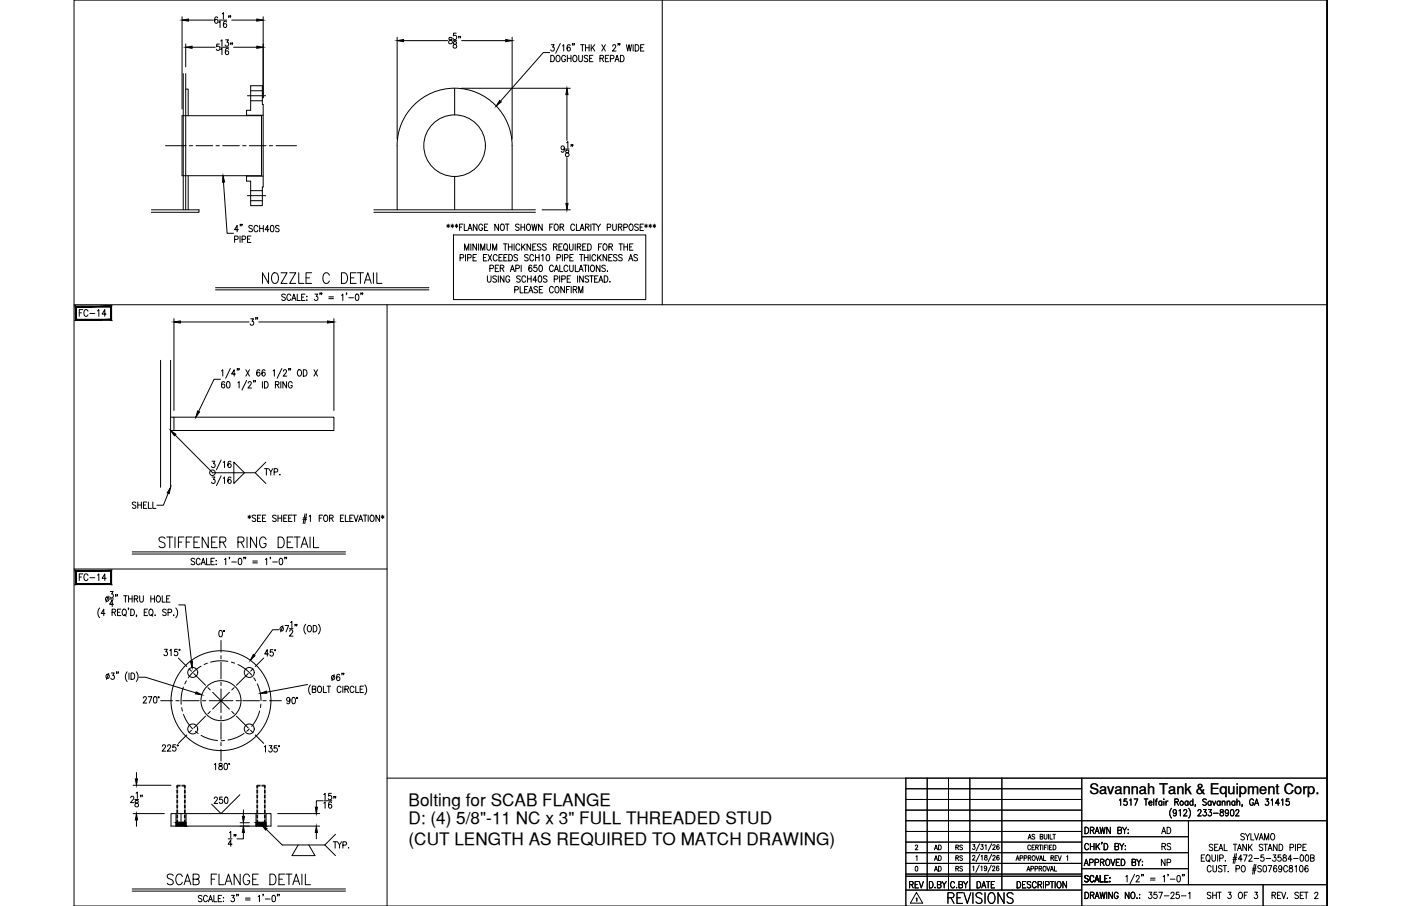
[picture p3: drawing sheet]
<svg xmlns="http://www.w3.org/2000/svg" width="432mm" height="279mm" viewBox="0 0 432 279" stroke-linecap="round" stroke-linejoin="round" font-family="sans-serif">
<defs><g id="words">
<g font-size="6.6">
<text x="80.1" y="88.5">NOZZLE C DETAIL</text>
<text x="48" y="170">STIFFENER RING DETAIL</text>
<text x="50.8" y="274.1">SCAB FLANGE DETAIL</text>
<text x="291.4" y="279.8">REVISIONS</text>
</g>
<g font-size="5.7">
<text x="76.2" y="101.6">3&quot;</text>
<text x="74.1" y="262.1" transform="rotate(-90 74.1 262.1)">14&quot;</text>
</g>
<g font-size="5.3">
<text x="23.6" y="98.8">FC-14</text>
<text x="39.9" y="158">SHELL</text>
<text x="23.6" y="180.3">FC-14</text>
<text x="65.3" y="249.1">250</text>
<text x="125.9" y="248.6">Bolting for SCAB FLANGE</text>
<text x="125.9" y="254.2">D: (4) 5/8&quot;-11 NC x 3&quot; FULL THREADED STUD</text>
<text x="125.9" y="260.6">(CUT LENGTH AS REQUIRED TO MATCH DRAWING)</text>
<text x="279.4" y="275.2">REV</text>
</g>
<g font-size="4.9">
<text x="357" y="258.2">AD</text>
<text x="357.4" y="263.2">RS</text>
<text x="357" y="268.1">NP</text>
</g>
<text font-size="4.5" x="335.7" y="244.9">Savannah Tank &amp; Equipment Corp.</text>
<g font-size="4.4">
<text x="287.2" y="263.2">AD</text>
<text x="293.9" y="263.2">RS</text>
<text x="287.2" y="269.9">AD</text>
<text x="287.2" y="266.7">AD</text>
<text x="293.9" y="269.9">RS</text>
<text x="293.9" y="266.7">RS</text>
</g>
</g></defs>
<!-- layer: 0 -->
<g fill="none" stroke="#000" stroke-width=".31">
<path d="M204.1 0v94M409 0h-386.2v279.4h386.2M409 0v279.4v-279.4M22.8 94h386.2M119.3 94v185.4M22.8 175.5h96.5M119.3 240h289.7M279.2 240v39.4M285.8 240v34.5M292.3 240v34.5M298.9 240v34.5M308.8 240v34.5"/>
<path d="M333.4 240v39.4M279.2 243.2h54.2M279.2 246.5h54.2M279.2 249.8h54.2M279.2 256.4h54.2M279.2 259.7h54.2M279.2 253.1h129.8M333.4 258h32.9M366.3 253.1v19.7M279.2 266.3h54.2M279.2 263h87.1M279.2 270.2h54.2"/>
<path d="M279.2 269.6h54.2M279.2 274.5h54.2M333.4 272.8h75.6M333.4 267.9h32.9M389.3 272.8v6.6"/>
</g>
<!-- layer: SHOP TAG -->
<path d="M279.2 279.4h.1M409 279.4h.1" fill="none" stroke="#000" stroke-width=".31"/>
<!-- layer: TEXT -->
<g fill="none" stroke="#000" stroke-width=".31">
<path d="M141.8 79.5l1-.1v-.8l-1-.1v2M143.2 77.2v-2l.6 2 .7-2v2M143.5 78.5v2M144.1 79.5l1-.1 .1-.7-1.1-.2v2M145.1 75.2v2M145.8 79.4h.6M146.8 78.5h-1v2h1M146.9 75.2v2l-1.1-2v2M147.5 75.2v2M148.1 77.2v-2l.7 2 .6-2v2M149 79.4h.6M150 78.5h-1v2h1"/>
<path d="M150.1 75.2v1.7l.4 .3 .6-.3 .1-1.7M150.4 78.5l1.1 2M151.5 78.5l-1.1 2M151.8 77.2v-2l.7 2 .6-2v2M153.2 79a.62 .62 0 0 0-.7-.5 .62 .62 0 0 0-.5 .7v.5a.62 .62 0 0 0 .5 .8 .62 .62 0 0 0 .7-.5M153.8 79.4h.6M154.8 78.5h-1v2h1M155.2 75.2h1.1M155.3 79.4h.6M155.7 75.2v2M156.3 78.5h-1v2h1M156.7 75.2v2"/>
<path d="M156.7 76.1h1.1M156.8 78.5a1 1 0 0 1 1.1 1 1 1 0 0 1-1.1 1zM157.8 75.2v2M158.5 75.2v2M159.5 78.8l-.4-.3-.7 .3 .2 .4 .8 .4 .1 .3v.3l-.4 .3-.7-.3M160.2 75.7a.62 .62 0 0 0-.7-.5 .62 .62 0 0 0-.5 .7v.5a.62 .62 0 0 0 .5 .8 .62 .62 0 0 0 .7-.5M160.8 75.2v2M161.2 76.1l.7 1.1M161.9 75.2l-1.1 1.3M162.8 78.8l-.4-.3-.7 .3 .1 .4 .8 .4v.8l-.5 .1-.4-.3M163.6 75.2v2l-1.2-2v2M164.2 76.1h.6"/>
<path d="M164.5 79a.61 .61 0 0 0-.8-.5 .61 .61 0 0 0-.4 .7v.5a.61 .61 0 0 0 .4 .8 .61 .61 0 0 0 .8-.5M165 79.4h1.2M165 78.5v2M165.2 75.2h-1v2h1M166.2 78.5v2M166.8 75.5l-.5-.3-.7 .3 .2 .4 1 .7v.3l-.5 .3-.7-.3M166.9 78.9l.4-.4v2M168.3 75.5l-.4-.3-.7 .3 .2 .4 .9 .5-.1 .7-.6 .1-.4-.3M168.6 78.6l.2-.1a1.07 1.07 0 0 1 .6 1 1.07 1.07 0 0 1-.6 1l-.2-.1-.3-.8zM170.6 76.1h.9l.1-.7-1-.2v2M171.1 76.1l.6 1.1M171.7 79.5l.9-.1 .1-.7-1-.2v2"/>
<path d="M172.3 76.1h.6M173.3 75.2h-1v2h1M173.3 78.5v2M174 79.5l.9-.1 .1-.7-1-.2v2M174 75.3l.2-.1a1 1 0 0 1 .8 1 1 1 0 0 1-.8 1 1.27 1.27 0 0 1-.2-1.9zM174.4 76.8l.5 .6M175.5 75.2l.1 1.7 .4 .3 .6-.3v-1.7M175.6 79.4h.7M176.7 78.5h-1.1v2h1.1M177.3 75.2v2M177.9 76.1h1l.1-.7-1.1-.2v2M178.5 76.1l.5 1.1"/>
<path d="M178.6 78.5h1.1M179.2 78.5v2M179.6 76.1h.6M180.1 79.4h1.1M180.1 78.5v2M180.6 75.2h-1v2h1M181.1 75.2a.99 .99 0 0 1 1.2 1 .99 .99 0 0 1-1.2 1zM181.2 78.5v2M181.9 78.5v2M183.6 79a.61 .61 0 0 0-.7-.5 .61 .61 0 0 0-.5 .7v.5a.61 .61 0 0 0 .5 .8 .61 .61 0 0 0 .7-.5M184.2 78.5v2M184.5 76.1h.6"/>
<path d="M184.6 79.3l.7 1.2M185.3 78.5l-1.1 1.3M185.5 75.2h-1v2M186.1 75.3l.2-.1a1 1 0 0 1 .8 1 1 1 0 0 1-.8 1 1.27 1.27 0 0 1-.2-1.9zM187 78.5v2l-1.1-2v2M187.6 79.4h.7M187.7 76.1h.9l.1-.7-1-.2v2M188.2 76.1l.6 1.1M188.7 78.5h-1.1v2h1.1M190.2 78.8l-.4-.3-.7 .3 .1 .4 1 .7v.3l-.4 .3-.7-.3M190.8 75.2h1.1M191.3 75.2v2"/>
<path d="M191.8 78.8l-.4-.3-.8 .3 .2 .4 .8 .4v.8l-.5 .1-.5-.3M192.3 76.1h1.1M192.3 75.2v2M193.4 75.2v2M194 79.8h.8M194.1 76.1h.6M195.1 75.2h-1v2h1M196.5 78.8l-.4-.3-.7 .3 .1 .4 1 .7v.3l-.4 .3-.7-.3M150.2 85.1v1.4l.5 .5 .6-.3v-1.6M151 82.8l.9-.1 .1-.7-1-.2v2M152.7 82.7h.6M153 85.3l-.4-.2-.7 .2 .2 .5 .8 .5v.6l-.6 .1-.4-.3"/>
<path d="M153.6 85.1v1.9M153.7 81.8h-1v2h1M154.2 82.7l.9-.1 .1-.6-1-.2v2M154.7 82.7l.6 1.1M155.3 85.1v1.9l-1.1-1.9v1.9M157.1 85.5a.61 .61 0 0 0-.8-.4 .61 .61 0 0 0-.4 .7v.5a.61 .61 0 0 0 .6 .7 .61 .61 0 0 0 .6-.7h-.4M157.3 83.8l.6-2 .7 2M157.5 83.1h.8M158.6 89.4l1-.1 .2-.3-.2-.6-1-.1v2M159 82.8l.9-.1 .1-.7-1-.2v2M160.3 88.3v2h1M160.4 85.3l-.4-.2-.8 .2 .2 .5 .9 .5-.1 .6-.6 .1-.4-.3"/>
<path d="M160.6 81.8v2M161.7 89.3h.6M162 85.5a.61 .61 0 0 0-.7-.4 .61 .61 0 0 0-.5 .7v.5a.61 .61 0 0 0 .5 .7 .61 .61 0 0 0 .7-.4M162.6 85.1v1.9M162.6 86h1.1M162.7 88.3h-1v2h1M163 90.3l.6-2 .6 2M163.2 89.7h.8M163.7 85.1v1.9M163.9 82.1l-.3-.3a1.12 1.12 0 0 0-.1 2 .58 .58 0 0 0 .5-.9 .58 .58 0 0 0-1-.1v.3M165.4 81.8h-.8l-.1 .8a.62 .62 0 0 1 1 0 .62 .62 0 0 1-.1 .9 .62 .62 0 0 1-.9-.1M165.5 86.4h-1.2l.8-1.3v1.9"/>
<path d="M165.7 88.6l-.4-.3-.8 .3 .2 .5 1 .6v.3l-.4 .3-.8-.3M166.1 85.2l.4-.1a1.14 1.14 0 0 1-.2 1.9l-.4-.3v-.5zM166.2 89.3h.7M166.3 81.9l.2-.1a1.08 1.08 0 0 1 .7 1 1.08 1.08 0 0 1-.7 1l-.4-.9zM167.3 88.3h-1.1v2h1.1M168.6 85.3l-.4-.2-.6 .1v.5l.8 .5 .2 .5-.4 .3-.7-.3M170.5 82.3a.62 .62 0 0 0-.7-.5 .62 .62 0 0 0-.5 .7v.5a.62 .62 0 0 0 .5 .8 .62 .62 0 0 0 .7-.5M170.5 88.8a.62 .62 0 0 0-.7-.4 .62 .62 0 0 0-.5 .7v.5a.62 .62 0 0 0 .5 .7 .62 .62 0 0 0 .7-.4M170.8 86.1l1-.1 .1-.3-.1-.5-1-.1v1.9M170.9 83.8l.6-2 .6 2M171.1 83.1h.8M171.3 88.4l.2-.1a1 1 0 0 1 .8 1 1 1 0 0 1-.8 1 1.28 1.28 0 0 1-.2-1.9z"/>
<path d="M172.5 85.1v1.9M172.5 81.8v2h1M173.1 86.1l1-.1v-.8l-1-.1v1.9M174 88.3v2l-1.2-2v2M174.6 89.3h.6M174.8 86h.7M175 82.3a.61 .61 0 0 0-.7-.5 .61 .61 0 0 0-.5 .7v.5a.61 .61 0 0 0 .5 .8 .61 .61 0 0 0 .7-.5M175.6 81.8v1.7l.4 .3 .6-.3 .1-1.7M175.6 88.3h-1v2M175.9 85.1h-1.1v1.9h1.1M176 88.3v2M176.7 89.3l1-.1v-.8l-1-.1v2"/>
<path d="M177.2 89.3l.6 1M177.3 81.8v2h1M178 85.1v1.9M178.4 90.3v-2l.6 2 .6-2v2M178.4 83.8l.7-2 .6 2M178.7 83.1h.8M179.8 85.1v1.9l-1.2-1.9v1.9M179.9 81.8h1.1M180.4 81.8v2M181.4 81.8v2M181.4 85.3l-.4-.2-.5 .1-.1 .5 .9 .5 .1 .5-.4 .3-.7-.3M181.8 85.1h1.1"/>
<path d="M182.3 81.9l.1-.1a1.01 1.01 0 0 1 .9 1 1.01 1.01 0 0 1-.9 1 1.27 1.27 0 0 1-.1-1.9zM182.3 85.1v1.9M183.3 86h.6M184.3 85.1h-1v1.9h1M184.6 87l.6-1.9 .6 1.9M184.8 86.4h.8M184.9 81.8v2l-1.1-2v2M186.2 85.1a1 1 0 0 1 1.2 1 1 1 0 0 1-1.2 .9zM186.6 82.1l-.4-.3-.7 .3 .1 .4 .9 .5 .1 .5-.4 .3-.7-.3M187.1 83.7h.2zM187.9 86.9h.2zM193.8 80.5l.6-2 .7 2"/>
<path d="M316.9 258.8l.5-1.5 .4 1.5M317.1 258.3h.5M318.9 257.5l-.3-.2-.5 .2 .1 .4 .7 .3v.4l-.3 .2-.5-.2M320.6 258l.7-.1 .1-.4-.8-.2v1.5l.8-.2v-.5l-.3-.1M321.8 257.3v1.1l.4 .4 .4-.2 .1-1.3M323.2 257.3v1.5M323.6 257.3v1.5h.8M324.5 257.3h.8M324.9 257.3v1.5M334.4 255.1a1.01 1.01 0 0 1 1.1 1 1.01 1.01 0 0 1-1.1 1zM336.1 256.1l.9-.2 .1-.6-1-.2v2M336.6 256.1l.6 1"/>
<path d="M337.5 257.1l.6-2 .7 2M337.7 256.4h.8M339 255.1l.4 2 .4-2 .4 2 .4-2M339.7 259.8h-.2h.2l-.2 .5M342.2 255.1v2l-1.1-2v2M344.5 256.1l1-.2 .1-.6-1.1-.2v2l1.1-.2 .1-.5-.5-.3M345 246.8l.4-.4v1.9M346 255.1l.6 1v1M347.2 255.1l-.6 1M347.3 246.4h-.8l-.1 .8a.61 .61 0 0 1 .9 .1 .61 .61 0 0 1-.1 .8 .61 .61 0 0 1-.8-.1M347.6 257h.2zM347.7 255.8v.1z"/>
<path d="M348.2 246.8l.4-.4v1.9M349.5 246.4h1.2l-.8 1.9M352.7 246.4h1.1M353.2 246.4v1.9M354.1 247.6h.9l-.1-.5a.58 .58 0 0 0-.8 .7 .58 .58 0 0 0 .9 .3M355.6 246.4v1.9M356.1 247h.5M356.7 246.4l-.3 .1-.1 .3v1.5M358.1 247.3l-.2-.2a.58 .58 0 0 0-.8 .6 .58 .58 0 0 0 1 .4M358.1 247v1.3M358.7 246.4v.2zM358.7 247.1v1.2"/>
<path d="M359.4 247v1.3M360 247l-.4 .1-.2 .5M361.1 249.3a2.24 2.24 0 0 0 0 3M362.1 247.3l.9-.1 .1-.6-1-.2v1.9M362.6 250.3l-.1 .3a.54 .54 0 0 1-.8 .1 .54 .54 0 0 1 0-.8 .54 .54 0 0 1 .8 .1l.1 .3a.9 .9 0 0 1-.6 1.3l-.4-.2M362.6 247.3l.6 1M363.4 250l.4-.3v1.9M364.8 250.1l.2-.3 .5-.1 .3 .5-1.1 1.4h1.2M366.1 247.3l-.1-.2a.58 .58 0 0 0-.8 .6 .58 .58 0 0 0 .9 .4M366.1 247v1.3M366.4 249.3a2.31 2.31 0 0 1 0 3M367.7 247.3a.56 .56 0 0 0-.8 0 .56 .56 0 0 0 0 .8 .56 .56 0 0 0 .8 0"/>
<path d="M367.7 246.4v1.9M368.5 248.3h-.2h.2l-.2 .4M369.2 250.1l.3-.4h.4l.3 .3-1.1 1.6h1.1M370.9 249.7h.9l-.5 .7a.6 .6 0 0 1 .5 .9 .6 .6 0 0 1-1.1 0M371.8 246.7l-.4-.3-.7 .3 .2 .4 .9 .7v.3l-.4 .2-.7-.2M372.5 249.7h.9l-.5 .7a.6 .6 0 0 1 .5 1 .6 .6 0 0 1-1.1-.1M373.3 247.3a.56 .56 0 0 0-.8 0 .56 .56 0 0 0 0 .8 .56 .56 0 0 0 .8 0M373.3 247v1.3M373.7 247l.5 1.3 .5-1.3M374 250.8h1.5M376 247.3a.56 .56 0 0 0-.7 0 .56 .56 0 0 0 0 .8 .56 .56 0 0 0 .7 0M376 247v1.3"/>
<path d="M376.2 249.8v.5a.72 .72 0 0 1 .8 .4 .72 .72 0 0 1-.3 .9 .63 .63 0 0 1-.7-.6 .63 .63 0 0 1 .8-.6l.2-.3v-.3zM376.7 247.4l.4-.4 .4 .1v1.2M376.7 247v1.3M378.2 247.4l.4-.4 .4 .1 .1 1.2M378.2 247v1.3M378.6 250.3v.3a.54 .54 0 0 1-.8 .1 .54 .54 0 0 1 0-.8 .54 .54 0 0 1 .8 .1v.3a.9 .9 0 0 1-.6 1.3l-.3-.2M379.4 249.8l.3-.1a1.06 1.06 0 0 1 .6 .9 1.06 1.06 0 0 1-.6 1l-.3-.1-.2-.7zM380.6 247.3a.56 .56 0 0 0-.8 0 .56 .56 0 0 0 0 .8 .56 .56 0 0 0 .8 0M380.6 247v1.3M380.9 250.1l.1-.3 .5-.1 .3 .5-1 1.4h1.1M381.2 247.4l.4-.4 .4 .1 .1 1.2M381.2 246.4v1.9"/>
<path d="M382.9 248.3l-.1 .4M383.5 257.3l-.4-.2-.7 .2 .1 .4 1 .8v.2l-.4 .3-.7-.3M383.9 257.1l.6 .9v1M385.1 257.1l-.6 .9M385.5 257.1v1.9h1M386.3 246.8a.61 .61 0 0 0-.7-.4 .61 .61 0 0 0-.5 .7v.5a.61 .61 0 0 0 .6 .8 .61 .61 0 0 0 .6-.8h-.4M386.7 248.3l.6-1.9 .6 1.9M386.7 257.1l.6 1.9 .6-1.9M386.9 247.7h.8M388.1 259l.6-1.9 .7 1.9M388.3 258.4h.8M389.8 259v-1.9l.6 1.9 .6-1.9v1.9"/>
<path d="M390.1 246.4h.9l-.5 .7a.6 .6 0 0 1 .5 .9 .6 .6 0 0 1-1.1 0M391.8 246.8l.4-.4v1.9M391.9 257.2l.2-.1a1 1 0 0 1 .8 1 1 1 0 0 1-.8 .9 1.29 1.29 0 0 1-.2-1.8zM394.3 247.7h-1.2l.8-1.3v1.9M395 246.8l.4-.4v1.9M397.3 246.4h-.8l-.1 .8a.61 .61 0 0 1 .9 .1 .61 .61 0 0 1-.1 .8 .61 .61 0 0 1-.9-.1M282.1 260.9l.3-.3 .4 .3-.7 1.2h.8M282.2 267.2h.2a.82 .82 0 0 1 .5 .7 .82 .82 0 0 1-.5 .7l-.3-.2zM282.3 264.2l.3-.3v1.5M282.4 277.1l.2-.2v1M282.5 275.2l1.9 3.3h-3.8zM288.2 273.6v.2z"/>
<path d="M288.9 272.8l1-.1v-.8l-1-.1v2l1.1-.2v-.4l-.4-.4M290.4 271.8l.6 1v1M291.7 271.8l-.7 1M294.2 272.3a.62 .62 0 0 0-.7-.5 .62 .62 0 0 0-.5 .8v.5a.62 .62 0 0 0 .5 .7 .62 .62 0 0 0 .7-.5M295.6 272.8l.9-.1 .1-.7-1-.2v2l1-.2 .1-.4-.4-.4M297 271.8l.6 1v1M298.3 271.8l-.7 1M299.8 264.1l.2-.3 .5 .3-.8 1.2h.8M299.8 267.3l.3-.2v1.4M299.8 260.5h.7l-.4 .5a.44 .44 0 0 1 .4 .7 .44 .44 0 0 1-.8 0M301.1 271.8a1 1 0 0 1 1.2 1 1 1 0 0 1-1.2 1zM301.8 266.8l-1 2.2"/>
<path d="M301.9 263.5l-1.1 2.2M301.9 260.2l-1.1 2.3M302.3 267.3l.3-.2v1.4M302.3 260.5h.7l-.4 .5a.45 .45 0 0 1 .4 .7 .45 .45 0 0 1-.8 0M302.4 264.1l.3-.3v1.5M302.6 273.8l.6-2 .6 2M303.6 263.8v.5a.59 .59 0 0 1 .6 .2 .59 .59 0 0 1-.1 .7 .48 .48 0 0 1-.7-.3 .48 .48 0 0 1 .6-.6l.1-.5zM303.6 260.8l.3-.3v1.5M304 271.8h1.1M304.1 267.5a.4 .4 0 0 1-.4 .5 .4 .4 0 0 1-.4-.5l.4-.4a.81 .81 0 0 1 .5 .7 .81 .81 0 0 1-.6 .7l-.2-.2M304.6 271.8v2M305.5 266.8l-1 2.2"/>
<path d="M305.6 263.5l-1 2.2M305.6 260.2l-1 2.3M305.9 267.4l.3-.3 .4 .2-.7 1.2h.8M306 264.1l.1-.3h.4l.2 .4-.8 1.1h.9M306 260.8l.2-.3 .5 .3-.8 1.2h.9M306.6 271.8h-1.1v2M307.8 267.3v-.2a.73 .73 0 0 0-.8 .6 .73 .73 0 0 0 .5 .8 .42 .42 0 0 0 .4-.5 .42 .42 0 0 0-.7-.2l-.1 .3M307.9 264l-.1-.2a.73 .73 0 0 0-.7 .6 .73 .73 0 0 0 .5 .9 .42 .42 0 0 0 .4-.6 .42 .42 0 0 0-.7-.2l-.1 .3M307.9 260.7l-.2-.2a.71 .71 0 0 0-.6 .7 .71 .71 0 0 0 .7 .7 .42 .42 0 0 0 .1-.6 .42 .42 0 0 0-.6 0l-.1 .2M313.1 265.4l.5-1.5 .5 1.5M313.3 264.9h.6M313.5 271.8a1 1 0 0 1 1.1 1 1 1 0 0 1-1.1 1z"/>
<path d="M314.4 264.6h.7l.1-.6-.8-.1v1.5M315.6 264.6h.8v-.6l-.8-.1v1.5M316.2 271.8h-1v2h1M316.5 268.6l.5-1.4 .4 1.4M316.7 268.2h.6M316.9 264.6l.7-.1 .1-.5-.8-.1v1.5M317.3 264.6l.4 .8M317.6 260.9a.46 .46 0 0 0-.5-.3 .46 .46 0 0 0-.3 .6v.3a.46 .46 0 0 0 .3 .6 .46 .46 0 0 0 .5-.4M317.7 272.1l-.4-.3-.7 .3 .1 .5 .9 .5a.48 .48 0 0 1-.3 .7l-.7-.3M317.7 267.9h.8v-.7h-.8v1.4M318.1 261.3h.5M318.3 263.9h.2a.7 .7 0 0 1 .6 .7 .7 .7 0 0 1-.8 .7l-.2-.5z"/>
<path d="M318.9 260.6h-.8v1.5h.8M319 267.9h.7v-.7h-.7v1.4M319.2 261.3l.7-.1v-.5l-.7-.1v1.5M319.3 263.9l.5 1.5 .5-1.5M319.4 272.3a.62 .62 0 0 0-.8-.5 .62 .62 0 0 0-.4 .8v.5a.62 .62 0 0 0 .4 .7 .62 .62 0 0 0 .8-.5M319.6 261.3l.4 .8M319.9 272.8l1-.1 .1-.7-1.1-.2v2M320.3 267.9l.7-.1v-.6h-.7v1.4M320.3 260.6h.8M320.4 265.4l.4-1.5 .5 1.5M320.5 272.8l.6 1M320.5 264.9h.7"/>
<path d="M320.7 267.9l.4 .7M320.7 260.6v1.5M321.4 260.6v1.5M321.6 271.8v2M321.6 263.9v1.5h.7M321.7 267.2a.68 .68 0 0 1 .7 .7 .68 .68 0 0 1-.7 .7l-.2-.5zM321.9 261.3h.5M322.2 272.9l1-.1v-.9l-1-.1v2M322.6 267.2l.5 1.4 .5-1.4M322.7 260.6h-.8v1.5M323 260.6v1.5M323.5 261.3h.4"/>
<path d="M323.7 271.8h1.1M323.7 268.6l.5-1.4 .5 1.4M323.9 264.6l.7-.1v-.6h-.7v1.5M323.9 268.2h.6M324.2 260.6h-.7v1.5h.7M324.3 271.8v2M324.3 264.6l.4 .8M324.6 260.6a.74 .74 0 0 1 .9 .7 .74 .74 0 0 1-.9 .8zM325 267.2v1.4h.7M325.2 264.6h.4M325.2 271.8v2M325.9 263.9h-.7v1.5h.7"/>
<path d="M326.1 271.9l.1-.1a1.01 1.01 0 0 1 .9 1 1.01 1.01 0 0 1-.9 1 1.27 1.27 0 0 1-.1-1.9zM326.1 263.9l.5 1.5 .5-1.5M328.7 271.8v2l-1.1-2v2M328.8 264.2l.3-.3v1.5M334.2 266.9l.6-1.9 .6 1.9M334.4 275.1a1 1 0 0 1 1.1 1 1 1 0 0 1-1.1 1zM334.4 266.3h.8M335.4 270.3l-.4-.3-.7 .3 .2 .4 .9 .7v.3l-.4 .3-.7-.3M335.5 260.6a.62 .62 0 0 0-.7-.5 .62 .62 0 0 0-.5 .8v.4a.62 .62 0 0 0 .5 .8 .62 .62 0 0 0 .7-.5M335.8 266l1-.1 .1-.7-1.1-.2v1.9M336.1 276.1l.9-.1 .1-.7-1-.2v2M336.1 260.1v2"/>
<path d="M336.1 261h1.1M336.6 276.1l.6 1M337.1 270.5a.61 .61 0 0 0-.7-.5 .61 .61 0 0 0-.5 .7v.5a.61 .61 0 0 0 .5 .8 .61 .61 0 0 0 .7-.5M337.2 260.1v2M337.4 272l.7-2 .6 2M337.5 277.1l.6-2 .7 2M337.5 266l1-.1v-.7l-1-.2v1.9M337.7 271.3h.8M337.7 276.5h.8M337.8 260.1v2M338.2 260.9l.7 1.2M338.9 260.1l-1.1 1.3"/>
<path d="M339 275.1l.4 2 .4-2 .4 2 .4-2M339.1 270v2h1M339.2 265.9l.9-.1v-.7l-.9-.1v1.9M339.7 265.9l.6 1M340.3 260.1a1 1 0 0 1 1.1 1 1 1 0 0 1-1.1 1zM340.5 270.9h.6M341.1 265.1l.1-.1a1 1 0 0 1 .9 .9 1 1 0 0 1-.9 1 1.26 1.26 0 0 1-.1-1.8zM341.1 275.1v2M341.5 270h-1v2h1M342 271.9h.1zM342.1 270.6v.2zM342.4 265l.6 1.9 .6-1.9"/>
<path d="M342.9 275.1v2l-1.2-2v2M343.6 261l1-.1v-.7l-1-.1v2l1.1-.2 .1-.5-.4-.4M344 265.9h.7M344.6 275.6a.62 .62 0 0 0-.7-.5 .62 .62 0 0 0-.5 .8v.5a.62 .62 0 0 0 .6 .7 .62 .62 0 0 0 .6-.7h-.4M345.1 265h-1.1v1.9h1.1M345.1 260.1l.6 .9v1.1M345.6 265a1 1 0 0 1 1.1 .9 1 1 0 0 1-1.1 1zM346.4 260.1l-.7 .9M346.8 260.8v.1zM346.8 261.9v.2zM347 270.4l.4-.4v2M348 275.1v2l-1.2-2v2"/>
<path d="M348.8 275.2l.2-.1a1 1 0 0 1 .8 1 1 1 0 0 1-.8 1 1.29 1.29 0 0 1-.2-1.9zM348.9 265.9l1-.1v-.7l-1-.1v1.9l1-.1 .1-.5-.4-.4M349.7 269.6l-1.4 3M350.2 270.5l.3-.5h.3l.3 .4-1 1.6h1.1M350.4 277h.1zM350.4 265l.6 .9v1M351.2 275.8h.1M351.2 276.9h.1M351.6 265l-.6 .9M351.9 269.7h-.1h.1l-.1 .5M352 266.8h.2zM352.1 265.6v.2z"/>
<path d="M352.4 269.7l-.1 .5M354.1 275.1h.9l-.5 .8a.6 .6 0 0 1 .5 .9 .6 .6 0 0 1-1-.1M354.6 270.8h1.4M354.6 271.4h1.4M356.5 275.1h-.8l-.1 .9a.61 .61 0 0 1 .9 0 .61 .61 0 0 1-.1 .9 .61 .61 0 0 1-.8-.2M357.1 275.1h1.2l-.8 2M358.5 270.4l.4-.4v2M358.8 276.3h1.5M360.1 269.7l-.2 .5M360.7 271.1h1.4M360.9 275.6l.3-.5h.3l.4 .4-.3 .7-.8 .9h1.2M362.9 270.1l.3-.1a1.09 1.09 0 0 1 .6 1 1.09 1.09 0 0 1-.6 1 1.43 1.43 0 0 1-.3-1.9z"/>
<path d="M363.4 275.1h-.8l-.1 .9a.61 .61 0 0 1 .9 0 .61 .61 0 0 1-.1 .9 .61 .61 0 0 1-.9-.2M364.1 276.3h1.4M364.5 269.7l-.1 .5M365 269.7h-.2h.2l-.2 .5M366.3 275.5l.4-.4v2M370.2 264.6h.7M371.3 263.6h-1.1v2h1.1M371.8 263.9l.4-.3a1 1 0 0 1 .8 1 1 1 0 0 1-.8 1l-.5-.7zM372.4 265.2l.5 .6M373.2 275.4l-.4-.3-.7 .3 .1 .5 .9 .5a.48 .48 0 0 1-.3 .7l-.7-.3M373.3 267.4a.61 .61 0 0 0-.8-.5 .61 .61 0 0 0-.4 .8v.4a.61 .61 0 0 0 .4 .8 .61 .61 0 0 0 .8-.5M373.5 263.6l.1 1.7 .4 .3 .6-.3v-1.7"/>
<path d="M373.8 276.1h1.1M373.8 275.1v2M373.8 260.6l-.4-.2-.7 .2 .1 .4 1 .7v.3l-.4 .3-.7-.3M373.8 266.9l.1 1.7 .4 .3 .6-.3v-1.7M374.4 261.3h.6M374.9 275.1v2M375.3 275.1h1.1M375.3 263.6v2M375.4 260.4h-1v1.9h1M375.6 262.3l.7-1.9 .6 1.9M375.8 275.1v2M375.9 261.7h.8"/>
<path d="M375.9 264.7l1-.1 .1-.8-1.1-.2v2M376.6 267.2l-.4-.3-.5 .1v.7l.8 .4 .1 .5-.4 .3-.7-.3M377 266.9h1.1M377.3 260.4v1.9h1M377.5 266.9v2M377.7 265.4v.2zM378.5 268.8h.1zM378.5 275.1h.9l-.5 .8a.6 .6 0 0 1 .5 .9 .6 .6 0 0 1-1-.1M380 265h1.1M380.1 264.5h1.1M380.1 260.4h1.1M380.6 263.2l-.5 3.1"/>
<path d="M380.7 260.4v1.9M380.9 267.9h1v-.9l-1-.1v2M381.1 263.2l-.6 3.1M381.4 262.3l.6-1.9 .7 1.9M381.6 261.7h.8M382 275.2l.1-.1a1 1 0 0 1 .9 1 1 1 0 0 1-.9 1 1.27 1.27 0 0 1-.1-1.9zM382.9 267l.1-.1a1.01 1.01 0 0 1 .8 1 1.01 1.01 0 0 1-.8 1 1.29 1.29 0 0 1-.1-1.9zM382.9 264.9h-1.2l.8-1.3v2M383.3 263.6h1.1l-.8 2M383.5 276.1h.6M384.2 260.4v1.9l-1.1-1.9v1.9M384.5 275.1h-1v2"/>
<path d="M384.8 260.4v1.9M384.9 264.1l.2-.4 .5-.1 .3 .6-1 1.4h1.1M385.2 261.2l.7 1.1M385.9 260.4l-1.1 1.3M386 268.3h1.1M386.1 267.8h1.1M386.5 264.8h1.5M386.6 266.6l-.5 3M386.7 275.1h.9l-.5 .8a.6 .6 0 0 1 .5 .9 .6 .6 0 0 1-1.1-.1M387.1 266.6l-.6 3M388.8 267.2l-.4-.3-.8 .3 .2 .5 1 .6v.3l-.4 .3-.8-.3M389.2 260.6l-.4-.2h-.6v.6l.8 .5 .2 .5-.4 .3-.7-.3"/>
<path d="M389.5 267l.2-.1a1.09 1.09 0 0 1 .7 1 1.09 1.09 0 0 1-.7 1 1.43 1.43 0 0 1-.2-1.9zM389.5 263.6h-.8l-.1 .9a.61 .61 0 0 1 .9 0 .61 .61 0 0 1-.1 .9 .61 .61 0 0 1-.9-.2M389.5 260.4h1.2M390.1 260.4v1.9M390.2 264.8h1.4M390.8 262.3l.6-1.9 .7 1.9M390.8 266.9h1.2l-.8 2M391 261.7h.8M392 276.1l1-.1 .1-.7-1.1-.2v2M392.4 263.6h.8l-.5 .8a.6 .6 0 0 1 .5 .9 .6 .6 0 0 1-1-.1M392.6 276.1l.6 1M393.5 267.2l-.4-.3a1.11 1.11 0 0 0-.6 1 1.11 1.11 0 0 0 .6 1 .58 .58 0 0 0 .4-.8 .58 .58 0 0 0-.9-.2l-.1 .3"/>
<path d="M393.6 260.4v1.9l-1.1-1.9v1.9M393.7 276.1h.7M394.2 260.4a1 1 0 0 1 1.2 .9 1 1 0 0 1-1.2 1zM394.8 275.1h-1.1v2h1.1M394.8 263.6h-.8l-.1 .9a.61 .61 0 0 1 .9 0 .61 .61 0 0 1-.1 .9 .61 .61 0 0 1-.9-.2M395 275.1l.6 2 .7-2M395.1 267.6l-.3 .5a.55 .55 0 0 1-.7-.2 .55 .55 0 0 1 .1-.8 .55 .55 0 0 1 .8 .1l.1 .4a.96 .96 0 0 1-.7 1.3l-.3-.3M395.5 263.7v.6a.72 .72 0 0 1 .9 .4 .72 .72 0 0 1-.3 .9 .63 .63 0 0 1-.8-.7 .63 .63 0 0 1 .9-.5l.2-.3-.1-.4zM396.7 276.9v.2zM396.8 267.4a.62 .62 0 0 0-.7-.5 .62 .62 0 0 0-.5 .8v.4a.62 .62 0 0 0 .5 .8 .62 .62 0 0 0 .7-.5M397.5 267v.6a.73 .73 0 0 1 .8 .4 .73 .73 0 0 1-.3 .9 .64 .64 0 0 1-.7-.7 .64 .64 0 0 1 .8-.5l.2-.3v-.4zM397.6 261.4l.9-.1v-.9h-.9v1.9"/>
<path d="M398.2 264.9h-1.2l.8-1.3v2M398.7 264.8h1.4M399.1 267.3l.4-.4v2M399.3 260.4v1.9M399.9 261.4l1-.1 .1-.3-.1-.6h-1v1.9M400.2 275.4l-.4-.3-.6 .1v.6l.8 .5 .2 .5-.4 .3-.7-.3M400.7 267l.3-.1a1.09 1.09 0 0 1 .6 1 1.09 1.09 0 0 1-.6 1l-.4-.4-.1-.4zM400.7 276.1h.7M400.9 263.7l.2-.1a1.06 1.06 0 0 1 .7 1 1.06 1.06 0 0 1-.7 1l-.2-.1-.2-.7zM401.6 261.3h.6M401.8 275.1h-1.1v2h1.1M402 275.1h1.1"/>
<path d="M402.5 263.7l.2-.1a1.07 1.07 0 0 1 .7 1 1.07 1.07 0 0 1-.7 1 1.35 1.35 0 0 1-.2-1.9zM402.6 275.1v2M402.6 260.4h-1v1.9h1M403.1 267.2l-.3-.3a1.1 1.1 0 0 0-.6 1 1.1 1.1 0 0 0 .5 1 .57 .57 0 0 0 .6-.5 .57 .57 0 0 0-.5-.6 .57 .57 0 0 0-.6 .4M403.9 264.6l1-.1v-.8l-1-.1v2l1-.1 .1-.6-.4-.3M405.2 275.6l.3-.5 .5 .1 .2 .3-1.1 1.6h1.2"/>
<circle cx="364.2" cy="247.6" r=".62"/>
</g>
<g fill="#000" stroke="#000" stroke-width=".31">
<path d="M23.2 94.4l.3 4.1v-3.8zM23.2 94.4l.3 4.1-.3 .3zM23.2 98.8l10.9-.3h-10.6zM23.2 98.8l10.9-.3 .3 .3zM34.1 94.7v3.8l.3 .3zM34.4 94.4v4.4l-.3-4.1zM23.5 94.7h10.6l.3-.3zM23.2 94.4h11.2l-10.9 .3z"/>
<path d="M23.2 175.9l.3 4v-3.7zM23.2 175.9l.3 4-.3 .4zM23.5 179.9l-.3 .4 10.9-.4zM23.2 180.3l10.9-.4 .3 .4zM34.1 176.2v3.7l.3 .4zM34.1 176.2l.3-.3v4.4zM23.5 176.2h10.6l.3-.3zM23.2 175.9h11.2l-10.9 .3z"/>
</g>
<!-- layer: DIM -->
<g fill="none" stroke="#000" stroke-width=".31">
<path d="M56.1 5.2v28.4M57.2 13.5v7.1M58.1 6.2h7.7M59.2 14.6h7.1M67.1 5.5l-.3-.3a1.12 1.12 0 0 0-.1 2 .58 .58 0 0 0 .5-.8 .58 .58 0 0 0-1-.2l-.1 .3M67.4 6.9l.4-.4v2M67.4 6.2h2.5M67.6 13.6h-.8l-.1 .8a.61 .61 0 0 1 .9 .1 .61 .61 0 0 1-.1 .9 .61 .61 0 0 1-.8-.2M68 12.6l.4-.3v1.9M68 15.3l.4-.4v2M68 14.6h2.5M68.5 4.3l.4-.4v2"/>
<path d="M69.5 12.3h.9l-.5 .7a.6 .6 0 0 1 .5 .9 .6 .6 0 0 1-1 0M69.8 6.8l-.3-.3a1.12 1.12 0 0 0-.1 2 .58 .58 0 0 0 .5-.8 .58 .58 0 0 0-1-.1v.3M70.4 15.2l-.3-.3a1.1 1.1 0 0 0-.7 1 1.1 1.1 0 0 0 .6 1 .57 .57 0 0 0 .5-.9 .57 .57 0 0 0-1-.1l-.1 .3M70.6 4.9h-.2h.2l-.2 .5M71.1 4.9h-.2h.2l-.2 .5M71.2 13.3l-.1 .5M71.4 6.2h7.7M71.7 13.3h-.2h.2l-.2 .5M72 14.6h7.1M81.1 5.2v25M122.4 11.5v31.4M124.4 12.5h13.6"/>
<path d="M138.5 11.6v.6a.72 .72 0 0 1 .8 .4 .72 .72 0 0 1-.3 .9 .63 .63 0 0 1-.8-.7 .63 .63 0 0 1 .9-.5l.2-.3v-.4zM139.7 12.5h1.1M139.8 13v.5a.73 .73 0 0 1 .9 .4 .73 .73 0 0 1-.3 .9 .63 .63 0 0 1-.8-.6 .63 .63 0 0 1 .8-.6l.3-.3-.1-.3zM140.6 10.2h-.8l-.1 .9a.61 .61 0 0 1 .9 0 .61 .61 0 0 1-.1 .9 .61 .61 0 0 1-.8-.2M141.5 11.3l-.2 .4M142 11.3h-.2h.2l-.2 .4M142.3 12.5h13.6M157.8 11.5v31.4M169.4 16.2h-2l-13.2 15M169.8 17.1a.99 .99 0 0 1 1.1 .9 .99 .99 0 0 1-1.1 1zM169.9 13.8h.9l-.5 .7a.6 .6 0 0 1 .5 .9 .6 .6 0 0 1-1 0M171.7 17.2l.1-.1a1 1 0 0 1 .8 .9 1 1 0 0 1-.8 1 1.24 1.24 0 0 1-.1-1.8z"/>
<path d="M172.7 13.4l-1.4 3M173.3 14.2l.4-.4v1.9M174.3 17.5a.62 .62 0 0 0-.7-.4 .62 .62 0 0 0-.5 .7v.5a.62 .62 0 0 0 .6 .7 .62 .62 0 0 0 .6-.7h-.4M174.9 17.1v1.9M174.9 18h1.1M175.7 14.1l-.3-.3a1.1 1.1 0 0 0-.6 .9 1.1 1.1 0 0 0 .5 1 .58 .58 0 0 0 .5-.7 .58 .58 0 0 0-.8-.4l-.2 .5M176 17.1v1.9M176.5 13.5l-.1 .5M176.8 17.2l.2-.1a1 1 0 0 1 .8 .9 1 1 0 0 1-.8 1 1.24 1.24 0 0 1-.2-1.8zM177 13.5h-.2h.2l-.2 .5M178.4 17.1v1.4l.5 .5 .5-.2 .1-1.7M178.9 13.8h1.1"/>
<path d="M179.5 13.8v1.9M180.4 13.8v1.9M180.4 14.7h1.2M181.2 17.3l-.4-.2-.8 .2 .2 .5 1 .7v.3l-.4 .2-.8-.2M181.6 13.8v1.9M181.7 18h.7M182.2 13.8v1.9M182.6 14.6l.7 1.1M182.8 17.1h-1.1v1.9h1.1M183.3 13.8l-1.1 1.3M184.9 18l1-.1v-.6l-1-.2v1.9M185.5 13.8l1.1 1.9"/>
<path d="M185.5 18l.5 1M186.6 13.8l-1.1 1.9M186.6 18h.6M187.6 17.1h-1v1.9h1M188.1 18.1l1-.1v-.7l-1-.2v1.9M188.8 14.2l.3-.4 .5 .1 .2 .3-.3 .6-.8 .9h1.2M189.5 19l.7-1.9 .6 1.9M189.8 18.4h.8M190.6 13.5h-.2h.2l-.2 .5M191.1 13.5h-.2h.2l-.2 .5M191.2 17.1a1 1 0 0 1 1.2 .9 1 1 0 0 1-1.2 1zM193.1 13.8l.4 1.9 .4-1.9 .3 1.9 .4-1.9"/>
<path d="M195.1 13.8v1.9M195.8 13.8a1 1 0 0 1 1.1 1 1 1 0 0 1-1.1 .9zM197.4 14.7h.7M198.5 13.8h-1.1v1.9h1.1M142.2 27.2h33.6M174.7 29.2v14.1M68.9 56.2l1.1 15.7h2M173.9 45.6a.56 .56 0 0 1-.7 .6 .56 .56 0 0 1-.2-.9l.4-.3a1.07 1.07 0 0 1 .6 1 1.07 1.07 0 0 1-.7 .9l-.3-.2M174.3 46h1.1M174.4 46.4v.5a.72 .72 0 0 1 .9 .5 .72 .72 0 0 1-.3 .9 .64 .64 0 0 1-.8-.7 .64 .64 0 0 1 .9-.6l.2-.2-.1-.4zM174.6 44l.4-.3v1.9M174.7 48.6v14.1"/>
<path d="M176.1 44.7h-.2h.2l-.2 .5M176.6 44.7l-.2 .5M72.3 73.8l1-.1v-.7l-1-.2v2M73.5 70.8h-1.2l.8-1.3v2M74 72.8v2M74.1 69.2l-.1 .5M74.6 69.2h-.2h.2l-.2 .5M74.6 73.8l1-.1v-.7l-1-.2v2M76.3 73.7h.6M77.3 72.8h-1v2h1M77.8 69.8l-.4-.3-.7 .3 .2 .5 .9 .6v.3l-.4 .3-.7-.3M79.5 70a.62 .62 0 0 0-.8-.5 .62 .62 0 0 0-.4 .8v.4a.62 .62 0 0 0 .4 .8 .62 .62 0 0 0 .8-.5"/>
<path d="M80 70.4h1.2M80 69.5v2M81.2 69.5v2M82.9 70.8h-1.2l.8-1.3v2M83.5 69.6h.7l.1 .3v1.2l-.4 .4-.4-.1-.1-.3-.1-.7zM86 69.8l-.4-.3-.7 .3 .1 .4 1 .7v.3l-.4 .3-.7-.3M137.7 69.4l.8 .6M138.1 69.1v1.1M138.5 69.4l-.8 .6M139 69.4l.8 .6M139.4 69.1v1.1M139.8 72.5h59.2v19.9h-59.2z"/>
<path d="M139.8 69.4l-.8 .6M140.3 69.4l.8 .6M140.7 69.1v1.1M141.1 69.4l-.8 .6M141.6 70h.7M142.7 69.1h-1.1v2M143.1 69.1v2h.9M144.2 71.1l.6-2 .7 2M144.4 70.4h.8M147 69.1v2l-1.1-2v2M148.8 69.6a.62 .62 0 0 0-.8-.5 .62 .62 0 0 0-.4 .8v.4a.62 .62 0 0 0 .6 .8 .62 .62 0 0 0 .6-.8h-.4M149.3 70h.6"/>
<path d="M150.3 69.1h-1v2h1M153.6 69.1v2l-1.1-2v2M154.5 69.2l.2-.1a1 1 0 0 1 .8 1 1 1 0 0 1-.8 1 1.27 1.27 0 0 1-.2-1.9zM155.8 69.1h1.1M156.3 69.1v2M160 69.4l-.4-.3-.7 .3 .1 .4 1 .7v.3l-.4 .3-.7-.3M160.6 70h1.1M160.6 69.1v2M161.7 69.1v2M162.6 69.2l.1-.1a1 1 0 0 1 .8 1 1 1 0 0 1-.8 1 1.27 1.27 0 0 1-.1-1.9zM163.9 69.1l.4 2 .4-2 .4 2 .4-2M167.1 64.7h8.7"/>
<path d="M167.1 69.1v2l-1.1-2v2M169.4 70h.7M170.5 69.1h-1.1v2M171.1 69.2l.2-.1a1 1 0 0 1 .8 1 1 1 0 0 1-.8 1 1.24 1.24 0 0 1-.2-1.9zM172.6 70h1l.1-.7-1.1-.2v2M173.2 70l.5 1.1M177.1 69.6a.61 .61 0 0 0-.8-.5 .61 .61 0 0 0-.4 .8v.4a.61 .61 0 0 0 .4 .8 .61 .61 0 0 0 .8-.5M177.7 69.1v2h.9M178.8 71.1l.6-2 .6 2M179 70.4h.8M180.4 70h1l.1-.7-1.1-.2v2M181 70l.6 1.1"/>
<path d="M182.1 69.1v2M182.5 69.1h1.1M183.1 69.1v2M183.8 69.1l.6 .9v1.1M185.1 69.1l-.7 .9M187.2 70.1l.9-.1v-.8l-.9-.1v2M188.8 69.1v1.4l.5 .6 .6-.3v-1.7M190.6 70h.9l.1-.7-1-.2v2M191.1 70l.6 1.1M192.3 70.1l.9-.1 .2-.2-.2-.6-.9-.1v2M194.2 69.2l.1-.1a1 1 0 0 1 .9 1 1 1 0 0 1-.9 1 1.27 1.27 0 0 1-.1-1.9zM196.7 69.4l-.4-.3-.7 .3 .2 .5 .8 .3 .1 .6-.4 .3-.7-.3"/>
<path d="M197.3 70h.6M198.3 69.1h-1v2h1M198.7 69.4l.8 .6M199.1 69.1v1.1M199.5 69.4l-.8 .6M200 69.4l.8 .6M200.4 69.1v1.1M200.8 69.4l-.8 .6M201.3 69.4l.8 .6M201.7 69.1v1.1M202.1 69.4l-.8 .6M53.6 98.3v28.3"/>
<path d="M55.6 99.3h21.2M66.4 88.7h65.8M66.4 89.4h65.8M79.7 99.3h21.2M87.9 91l-.4-.3-.5 .1-.1 .6 .9 .4 .1 .6-.4 .3-.7-.3M89.6 91.2a.62 .62 0 0 0-.7-.5 .62 .62 0 0 0-.5 .7v.5a.62 .62 0 0 0 .5 .8 .62 .62 0 0 0 .7-.5M89.9 92.7l.7-2 .6 2M90.2 92h.8M91.6 90.7v2h1M93 91.6h.6M94 90.7h-1v2h1M94.5 91.4h.2z"/>
<path d="M94.5 92.6h.2zM97 90.7h.9l-.4 .7a.6 .6 0 0 1 .4 1 .6 .6 0 0 1-1-.1M98.7 90.4h-.1h.1l-.1 .5M99.2 90.4l-.2 .5M101.3 91.5h1.5M101.3 92.1h1.5M102.9 98.3v28.3M105.3 91.1l.4-.4v2M106.9 90.4h-.2h.2l-.2 .5M107.5 91.8h1.4M109.7 90.8l.3-.1a1.07 1.07 0 0 1 .6 1 1.07 1.07 0 0 1-.6 1l-.3-.1-.2-.8zM111.3 90.4h-.1h.1l-.1 .5"/>
<path d="M111.8 90.4l-.1 .5M67.9 117h-1.9l-4.8 9.9M68.3 114.4l.4-.4v2M69.2 118l-.3-.3a1.09 1.09 0 0 0-.7 1 1.09 1.09 0 0 0 .6 1 .57 .57 0 0 0 .6-.6 .57 .57 0 0 0-.5-.6 .57 .57 0 0 0-.6 .5M70 117.8l.3-.1a1.07 1.07 0 0 1 .6 1 1.07 1.07 0 0 1-.6 1l-.3-.2-.2-.7zM71 113.6l-1.4 3M72.6 115.3h-1.2l.8-1.3v2M73.2 113.7l-.1 .5M73.3 118l.4-.3v2M73.7 113.7h-.2h.2l-.2 .5M75.8 114l1.1 2M76 117.3l-1.4 3"/>
<path d="M76.5 118.2l.3-.5h.3l.3 .3-.2 .7-.8 1h1.1M76.9 114l-1.1 2M78.3 117.4h-.2h.2l-.2 .5M78.7 117.4l-.1 .5M80.1 114.3l-.3-.3a1.09 1.09 0 0 0-.7 1 1.09 1.09 0 0 0 .6 1 .58 .58 0 0 0 .5-.8 .58 .58 0 0 0-1-.2l-.1 .3M80.9 117.7v2M81.5 117.7a1 1 0 0 1 1.2 1 1 1 0 0 1-1.2 1zM81.7 114.3l-.5-.3a1.14 1.14 0 0 0 .1 2 .58 .58 0 0 0 .5-.8 .58 .58 0 0 0-1-.2l-.1 .3M84.2 114.4l.4-.4v2M84.9 118.6l.9-.1 .1-.6-1-.2v2M85.4 118.6l.6 1.1M86.6 117.7v2"/>
<path d="M86.9 113.6l-1.5 3M87.4 114.5l.3-.5h.3l.3 .4-.2 .6-.8 1h1.1M88.3 117.7v2l-1.1-2v2M89.1 113.7h-.2h.2l-.2 .5M89.6 113.7l-.2 .5M90.1 118.2a.62 .62 0 0 0-.8-.5 .62 .62 0 0 0-.4 .7v.5a.62 .62 0 0 0 .6 .8 .62 .62 0 0 0 .6-.8h-.4M92 114.1l.1-.1a1 1 0 0 1 .9 1 1 1 0 0 1-.9 1 1.27 1.27 0 0 1-.1-1.9zM93.5 114a1 1 0 0 1 1.1 1 1 1 0 0 1-1.1 1zM96.8 114l1.1 2M97.9 114l-1.1 2M54 134.2l11.5 11.6h13.2l3.2 3.3M51.8 152.1l-1.4 3.7h-2"/>
<path d="M65.4 142.2h.8l-.4 .8a.6 .6 0 0 1 .4 .9 .6 .6 0 0 1-1-.1M65.4 147.1h.8l-.4 .8a.6 .6 0 0 1 .4 .9 .6 .6 0 0 1-1-.1M68.2 141.9l-1.5 3M68.2 146.7l-1.5 3.1M68.8 142.6l.4-.4v2M68.8 147.5l.4-.4v2M71.2 142.5l-.5-.3a1.13 1.13 0 0 0 .1 2 .58 .58 0 0 0 .5-.8 .58 .58 0 0 0-1-.1l-.1 .3M71.2 147.4l-.3-.3a1.12 1.12 0 0 0-.1 2 .58 .58 0 0 0 .5-.8 .58 .58 0 0 0-1-.2l-.1 .3M72.1 142.5l3.3 3.3-3.3 3.3zM76.4 159.1l.8 .6M76.8 158.9v1.1M77.2 159.1l-.8 .6"/>
<path d="M78.8 159.1l-.4-.2-.7 .2 .2 .5 .8 .4v.7l-.6 .1-.4-.3M79.4 159.8h.6M80.4 158.9h-1v1.9h1M80.9 159.8h.6M81.5 144.5h1.2M81.9 158.9h-1v1.9h1M81.9 142.5l-3.2 3.3M82.1 144.5v2M82.8 144.5l.7 1v1M84.1 144.5l-.6 1M84.5 145.6l.9-.1 .1-.8-1-.2v2M85.1 159.1l-.4-.2-.7 .2 .2 .5 .9 .7v.2l-.4 .3-.7-.3"/>
<path d="M85.7 159.8h1.1M85.7 158.9v1.9M86.2 146.4h.1zM86.8 158.9v1.9M87.4 159.8h.7M88.5 158.9h-1.1v1.9h1.1M89 159.8h.6M90 158.9h-1v1.9h1M90.2 158.9h1.2M90.8 158.9v1.9M93.4 159.7h1.2M94 158.5l-.6 3"/>
<path d="M94.5 158.5l-.6 3M95.3 159.2l.4-.3v1.9M98.4 159.8h.6M99.4 158.9h-1v1.9M100.1 158.9h.1a1 1 0 0 1 .8 .9 1 1 0 0 1-.8 1 1.26 1.26 0 0 1-.1-1.9zM101.6 159.8l.9-.1 .1-.7-1-.1v1.9M102.1 159.8l.6 1M104.9 159.8h.7M106 158.9h-1.1v1.9h1.1M106.4 158.9v1.9h1M107.8 159.8h.6M108.8 158.9h-1v1.9h1"/>
<path d="M109.1 158.9l.6 1.9 .7-1.9M112 158.9h1.1M112.5 158.9v1.9M113.5 158.9v1.9M114.3 158.9h.2a1 1 0 0 1 .8 .9 1 1 0 0 1-.8 1 1.26 1.26 0 0 1-.2-1.9zM117 158.9v1.9l-1.1-1.9v1.9M117.5 159.1l.8 .6M117.9 158.9v1.1M118.3 159.1l-.8 .6M40.7 170.2h65.8M40.7 170.9h65.8M60 172.5l-.4-.3-.7 .3 .2 .4 .9 .7v.3l-.4 .3-.7-.3"/>
<path d="M61.7 172.7a.61 .61 0 0 0-.8-.5 .61 .61 0 0 0-.4 .7v.5a.61 .61 0 0 0 .4 .8 .61 .61 0 0 0 .8-.5M62 174.2l.6-2 .7 2M62.3 173.5h.7M63.7 172.2v2h.9M65 173.1h.7M66.1 172.2h-1.1v2h1.1M66.5 174.1h.2zM66.6 172.8v.2zM69.2 172.6l.4-.4v2M70.8 171.9h-.2h.2l-.2 .5M71.4 173.3h1.5M73.7 172.3l.2-.1a1.09 1.09 0 0 1 .6 1 1.09 1.09 0 0 1-.6 1l-.4-.4-.1-.5z"/>
<path d="M75.2 171.9l-.1 .5M75.7 171.9h-.1h.1l-.1 .5M77.9 173h1.4M77.9 173.6h1.4M81.8 172.6l.4-.4v2M83.4 171.9h-.2h.2l-.2 .5M84 173.3h1.5M86.3 172.3l.2-.1a1.09 1.09 0 0 1 .7 1 1.09 1.09 0 0 1-.7 1l-.4-.4-.1-.5zM87.9 171.9l-.2 .5M88.3 171.9h-.1h.1l-.1 .5M93.3 160.3h1.2M110.5 160.8l.6-1.9 .7 1.9"/>
<path d="M110.8 160.2h.7M30.7 187.5a2.3 2.3 0 0 0 0 3M32.4 189.2h-1.2l.8-1.3v1.9M33.4 183.8l-.7 1.9M33.8 184.7h1.2M34 182.4h.9l-.5 .8a.6 .6 0 0 1 .5 .9 .6 .6 0 0 1-1.1-.1M34.5 188.8l1-.1 .1-.7-1.1-.1v1.9M35 186.4h-1.2l.8-1.4v2M35.1 188.8l.6 1M35.7 183.5h-.2h.2l-.2 .4M36.2 183.5l-.2 .4M36.2 188.8h.7"/>
<path d="M37.3 187.9h-1.1v1.9h1.1M38 188l.1-.1a1.01 1.01 0 0 1 .9 .9 1.01 1.01 0 0 1-.9 1 1.27 1.27 0 0 1-.1-1.8zM38.1 183.7h1.1M38.4 189.5l.5 .5M38.7 183.7v2M39.6 184.7h1.1M39.6 183.7v2M39.7 187.6h-.2h.2l-.2 .4M40.3 187.9a1.01 1.01 0 0 1 1.2 .9 1.01 1.01 0 0 1-1.2 1zM40.7 183.7v2M41.4 184.7l.9-.1 .1-.7-1-.2v2M41.9 184.7l.6 1"/>
<path d="M42.1 189.7l-.1 .5M43.1 183.7v1.4l.4 .6 .6-.3 .1-1.7M44.5 188.8h.6M45.5 187.9h-1v1.9h1M46.2 188l.2-.1a1.01 1.01 0 0 1 .8 .9 1.01 1.01 0 0 1-.8 1 1.29 1.29 0 0 1-.2-1.8zM46.5 184.7h1.1M46.5 183.7v2M46.6 189.5l.5 .5M47.6 183.7v2M47.8 189.7v.1zM48.5 183.8l.1-.1a1 1 0 0 1 .9 1 1 1 0 0 1-.9 1 1.24 1.24 0 0 1-.1-1.9zM50 183.7v2h.9"/>
<path d="M51.2 188.2l-.4-.3-.7 .3 .2 .4 .9 .5a.48 .48 0 0 1-.4 .7l-.7-.3M51.4 184.7h.6M51.8 188.9l.9-.1 .1-.8-1-.1v1.9M52.4 183.7h-1v2h1M53.6 189.7v.1zM54.2 187.5a2.3 2.3 0 0 1 0 3M55.1 186.5h1.9l2 17.4M67.7 194.5l.2-.1a1.06 1.06 0 0 1 .7 1 1.06 1.06 0 0 1-.7 1l-.2-.1-.3-.8zM86 194.2h-2l-5.7 7.8M87.2 193l-.7 1.9M87.8 192.9h1.2l-.8 2M89.2 193.9h1.1"/>
<path d="M89.3 194.7l.3-.5 .5 .1 .1 .3-.2 .6-.8 1h1.1M89.6 191.9l.4-.3v1.9M91 192.6h-.1h.1l-.1 .5M91.5 192.6l-.1 .5M94.2 192.5a2.24 2.24 0 0 0 0 3M95 193l.2-.1a1 1 0 0 1 .8 1 1 1 0 0 1-.8 1 1.27 1.27 0 0 1-.2-1.9zM96.5 192.9a1 1 0 0 1 1.2 1 1 1 0 0 1-1.2 1zM98.1 192.5a2.24 2.24 0 0 1 0 3M33.5 207.6l-.7 1.9M34.3 207.5h.9l-.5 .8a.6 .6 0 0 1 .5 .9 .6 .6 0 0 1-1-.1M36 207.3l-.1 .4M36.5 207.3h-.2h.2l-.2 .4"/>
<path d="M39.2 207.2a2.28 2.28 0 0 0 0 3M39.8 207.5v2M40.4 207.5a1 1 0 0 1 1.1 1 1 1 0 0 1-1.1 1zM42 207.2a2.28 2.28 0 0 1 0 3M42.9 208.9h2l15.4 4.8M44.2 215.3l.3-.5h.3l.3 .4-1 1.6h1.1M45.7 214.8h1.1l-.8 2M47.5 214.9l.3-.1a1.07 1.07 0 0 1 .6 1 1.07 1.07 0 0 1-.6 1 1.34 1.34 0 0 1-.3-1.9zM50.7 200.2h.9l-.5 .8a.6 .6 0 0 1 .5 .9 .6 .6 0 0 1-1.1-.1M52.3 200.6l.4-.4v2M54.7 200.2h-.8l-.1 .9a.62 .62 0 0 1 .9 0 .62 .62 0 0 1-.1 .9 .62 .62 0 0 1-.9-.2M82.8 201.7h-1.2l.8-1.4v2"/>
<path d="M84.1 200.3h-.8l-.1 .9a.62 .62 0 0 1 1 0 .62 .62 0 0 1-.1 .9 .62 .62 0 0 1-.9-.1M89.4 215.7a.53 .53 0 0 1-.8 .4 .53 .53 0 0 1-.1-.8 .53 .53 0 0 1 .8 0l.1 .4a.92 .92 0 0 1-.7 1.3l-.3-.3M90.2 215.2l.2-.1a1.06 1.06 0 0 1 .7 1 1.06 1.06 0 0 1-.7 .9l-.5-.8zM94.8 211.1l-12.6 2.4M95.7 211.2a2.3 2.3 0 0 0 0 3M96.2 212.5l1-.1 .1-.6-1.1-.2v2l1.1-.2v-.7l-.4-.2M98.1 211.7l.2-.1a1 1 0 0 1 .8 1 1 1 0 0 1-.8 1 1.26 1.26 0 0 1-.2-1.9zM99.7 211.6v2h.9M100.8 211.6h1.1M101.3 211.6v2M103 208l-.7 1.9M104.7 208.2l-.5-.3a1.13 1.13 0 0 0 .1 2 .59 .59 0 0 0 .5-.7 .59 .59 0 0 0-.8-.4l-.3 .5"/>
<path d="M105.1 212.1a.61 .61 0 0 0-.7-.5 .61 .61 0 0 0-.5 .7v.5a.61 .61 0 0 0 .5 .8 .61 .61 0 0 0 .7-.5M105.5 207.7h-.2h.2l-.2 .4M105.7 211.6v2M106 207.7h-.2h.2l-.2 .4M106.3 212.5l1-.1v-.6l-1-.2v2M106.8 212.5l.6 1.1M109.1 212.1a.62 .62 0 0 0-.7-.5 .62 .62 0 0 0-.5 .7v.5a.62 .62 0 0 0 .5 .8 .62 .62 0 0 0 .7-.5M109.6 211.6v2h1M111 212.5h.6M112 211.6h-1v2h1M112.4 211.2a2.24 2.24 0 0 1 0 3M42.1 238.2v2"/>
<path d="M50.1 230.1l.3-.4h.3l.3 .3-.2 .7-.8 .9h1.1M51.6 230.1l.4-.4 .5 .1 .1 .2-.2 .7-.8 .9h1.1M54.1 229.7h-.8l-.1 .8a.61 .61 0 0 1 .9 0 .61 .61 0 0 1 0 .9 .61 .61 0 0 1-.9-.1M66.1 235.8l.4-.4v2M67.6 235.5v.6a.8 .8 0 0 1 .8 .3 .8 .8 0 0 1 0 .9 .65 .65 0 0 1-1-.5 .65 .65 0 0 1 .8-.7l.3-.2-.1-.4zM69.3 235.5l.2-.1a1.06 1.06 0 0 1 .7 1 1.06 1.06 0 0 1-.7 1l-.2-.1-.3-.8zM81.4 230.3l.4-.3v1.9M83 230h.8l-.4 .7a.6 .6 0 0 1 .4 .9 .6 .6 0 0 1-1-.1M85.3 230h-.7l-.1 .8a.62 .62 0 0 1 .9 0 .62 .62 0 0 1-.1 .9 .62 .62 0 0 1-.9-.2M40.3 246l.1-.4h.5l.4 .5-1.1 1.4h1.1M41 250.9h9.7M41 242.2h11.7"/>
<path d="M41.6 246.5h1.1M41.7 247v.5a.72 .72 0 0 1 .9 .4 .72 .72 0 0 1-.3 .9 .63 .63 0 0 1-.8-.6 .63 .63 0 0 1 .9-.6l.2-.3-.1-.3zM41.9 244.6l.4-.4v2M42.1 252.9v1.9M43.4 245.3h-.2h.2l-.2 .4M43.9 245.3h-.2h.2l-.2 .4M54.3 253.7h3M73.9 245.1l-5.8 5.8-2.9-2.9M74 253.7h2.9M74 254.8h2.9M75 249.8v2M82.1 255.8l4.9 4.8h13.1"/>
<path d="M85.6 250.9h12.9M85.6 254.8h12.9M97.5 256.7v2M99.5 247h-2v1.9M99.8 245l.4-.3v1.9M99.8 247.7l.4-.4v2M99.8 247h2.5M102.1 244.7h-.8l-.1 .8a.61 .61 0 0 1 .9 0 .61 .61 0 0 1-.1 .9 .61 .61 0 0 1-.8-.1M102.2 247.6l-.5-.3a1.13 1.13 0 0 0 .1 2 .59 .59 0 0 0 .5-.8 .59 .59 0 0 0-.8-.4l-.3 .5M102.7 259.6h1.1M103 245.7h-.2h.2l-.2 .5M103.3 259.6v2"/>
<path d="M103.4 257.3l-3.3 3.3M103.5 245.7h-.2h.2l-.2 .5M104 259.6l.6 .9v1.1M105.3 259.6l-.7 .9M40.7 274.2h65.8M40.7 274.8h65.8M62.3 276.4l-.5-.3-.5 .1-.1 .6 .9 .4 .2 .6-.5 .3-.7-.3M63.9 276.6a.62 .62 0 0 0-.7-.5 .62 .62 0 0 0-.5 .8v.4a.62 .62 0 0 0 .5 .8 .62 .62 0 0 0 .7-.5M64.2 278.1l.7-2 .6 2M64.5 277.4h.8M65.9 276.1v2h1M67.3 277.1h.6"/>
<path d="M68.3 276.1h-1v2h1M68.9 276.8v.2zM68.9 277.9v.2zM71.3 276.1h.9l-.5 .8a.6 .6 0 0 1 .5 .9 .6 .6 0 0 1-1-.1M75.6 277h1.5M75.6 277.5h1.5M79.6 276.5l.4-.4v2M81.8 277.2h1.4M84 276.2l.3-.1a1.06 1.06 0 0 1 .6 1 1.06 1.06 0 0 1-.6 1l-.3-.1-.2-.8zM91.9 260.6l-1.9 3.3h7.1l-1.9-3.3M100.1 260.6l3.3 3.3M105.7 260.6l.9-.1 .1-.7-1-.2v2"/>
<path d="M107.4 261.4v.2z"/>
<circle cx="65.5" cy="145.8" r=".86"/>
<circle cx="33" cy="184.7" r=".61"/>
<circle cx="69" cy="194.6" r=".17"/>
<circle cx="86.8" cy="193.9" r=".61"/>
<circle cx="33.2" cy="208.5" r=".62"/>
<circle cx="48.9" cy="215" r=".17"/>
<circle cx="55.3" cy="200.4" r=".17"/>
<circle cx="84.8" cy="200.5" r=".17"/>
<circle cx="91.5" cy="215.2" r=".17"/>
<circle cx="102.7" cy="208.9" r=".61"/>
<circle cx="54.7" cy="229.8" r=".17"/>
<circle cx="70.6" cy="235.6" r=".17"/>
<circle cx="86" cy="230.1" r=".17"/>
</g>
<!-- layer: SHELL -->
<path d="M56.5 22.7v42M57.2 22.7v42M46.7 64.7h14.6v.8h-14.6M115.2 64.7h49.8M115.2 65.5h49.8M49.5 111.1v39.2M52.6 111.1v39.2" fill="none" stroke="#000" stroke-width=".31"/>
<!-- layer: REPAD -->
<path d="M57.2 27.5h.8v8.2M58 54.2v10.5" fill="none" stroke="#000" stroke-width=".31"/>
<!-- layer: CENTER -->
<g fill="none" stroke="#000" stroke-width=".31">
<path d="M76.2 29.5h5.7M51 44.9h6.3M58.4 44.9h1M60.4 44.9h5.2M66.6 44.9h1M68.6 44.9h5.2M74.8 44.9h1M76.9 44.9h5.1M83 44.9h1M85.1 44.9h6.3M76.2 60.3h5.7M68.1 197.5v3.6"/>
<path d="M49.5 216.1h3.7M54.2 216.1h1M55 202.9l2.6 2.6M56 218.2l.2 1.1M56.3 216.1h5.1M56.5 211.9l-.5 2.2-.2 3.1M57.4 210l-.4 .9M58.3 206.2l.7 .8M59.7 207.7l3.7 3.6M62 205.4l-2.2 1.6-1.8 2M62.4 216.1h1M63.9 204.5l-1 .4"/>
<path d="M64.1 212.1l.7 .7M64.5 216.1h7.3M64.8 219.4l-.7 .7M65.5 213.5l5.2 5.2M68.1 202.2v1M68.1 204.2v5.2M68.1 210.4v1M68.1 212.4v7.4M70.3 204l-3.2-.2-2.2 .4M70.7 213.5l-5.2 5.2M71.3 204.2l1 .3M71.4 219.4l.8 .7"/>
<path d="M72.2 212.1l-.8 .7M72.8 216.1h1M73.3 204.9l2.4 1.5 1.9 1.8M74.8 216.1h5.2M76.5 207.7l-3.6 3.6M78 206.2l-.8 .8M78.2 209l.6 .9M79.3 210.9l.8 2.2 .4 3M80 219.3l-1 2.7-1.4 2M80.4 217.1l-.1 1.1M81 216.1h1M81.3 202.9l-2.6 2.6"/>
<path d="M83.1 216.1h3.6M56.6 220.3l1.2 2.5 1.6 2M57.6 226.7l-2.6 2.6M59 225.2l-.7 .7M60.2 225.5l.9 .7M62 226.8l2.1 1 3 .6M63.4 220.9l-3.7 3.6M68.1 220.8v1M68.1 222.8v5.2M68.1 229v1M68.1 231.1v3.6M69.2 228.4h-1.1"/>
<path d="M72.9 220.9l3.6 3.6M75.2 226.2l-2.1 1.2-2.8 .8M76.8 224.8l-.7 .7M77.2 225.2l.8 .7M78.7 226.7l2.6 2.6M55.8 250.9v3.9"/>
</g>
<!-- layer: 4 PIPE -->
<g fill="none" stroke="#000" stroke-width=".31">
<path d="M56.1 35.7h24.5v18.5h-24.5zM140.1 27.2v8.2M122.4 44.9a17.7 17.7 0 0 1 17.7-17.7 17.7 17.7 0 0 1 17.7 17.7v19.8M122.4 44.9v19.8M140.1 54.4v10.3"/>
<circle cx="140.1" cy="44.9" r="9.5"/>
</g>
<!-- layer: DIM -->
<g fill="#000" stroke="#000" stroke-width=".31">
<path d="M56.1 6.2l2-.3v.6zM57.2 14.6l2-.4v.7zM79.1 5.9l2 .3-2 .3zM79.1 14.2l2 .4-2 .3zM122.4 12.5l2-.3v.6zM155.9 12.2l1.9 .3-1.9 .3zM154 31l.5 .4-1.6 1.3zM174.7 27.2l.4 2h-.7zM68.7 54.2l.5 1.9-.6 .1zM174.4 62.7h.7l-.4 2zM53.6 99.3l2-.3v.6zM100.9 99l2 .3-2 .3z"/>
<path d="M52.6 132.8l1.6 1.1-.5 .5zM60.9 126.7l.6 .3-1.1 1.7zM52.6 150.3l-.4 1.9-.7-.2zM58.7 203.9h.6l-.1 1.9zM60.5 213.4l1.7 .9-1.9-.3zM78.1 201.8l.5 .4-1.4 1.4zM80.2 213.8l1.9-.7 .1 .7zM42.1 250.9l.3 2h-.7zM41.7 240.2h.7l-.3 2zM74.7 251.8h.7l-.4 1.9zM80.7 254.4l1.6 1.1-.4 .5zM97.5 254.8l.3 1.9h-.6z"/>
<path d="M97.2 248.9h.6l-.3 2z"/>
</g>
<!-- layer: EXTERNALS -->
<path d="M52.6 128.7h1v4.1h-1M53.6 128.7h49.3v4.1h-49.3" fill="none" stroke="#000" stroke-width=".31"/>
<!-- layer: SPEC_STUDPAD -->
<g fill="none" stroke="#000" stroke-width=".31">
<path d="M52.7 250.9h30.8v3.9h-30.8zM54.3 250.9v3.9M57.3 250.9v3.9M78.9 250.9v3.9M78.9 253.7h3.1M82 250.9v3.9"/>
<circle cx="59.4" cy="207.4" r="1.53"/>
<circle cx="68.1" cy="216.1" r="15.4"/>
<circle cx="68.1" cy="216.1" r="6.2"/>
<circle cx="76.8" cy="207.4" r="1.53"/>
<circle cx="59.4" cy="224.8" r="1.53"/>
<circle cx="76.8" cy="224.8" r="1.53"/>
</g>
<g fill="#000" stroke="#000" stroke-width=".31">
<path d="M54.3 253.7l3 1.1v-1.1zM54.3 253.7l3 1.1h-3z"/>
<path d="M78.9 253.7l3.1 1.1v-1.1zM78.9 253.7l3.1 1.1h-3.1z"/>
</g>
<!-- layer: 5-8-11NC-HHBOLT -->
<g fill="none" stroke="#000" stroke-width=".31">
<path d="M54.5 242.4h1M54.5 253.5h1M54.5 253.5l.2 .2h.8M54.5 242.4v.7M54.5 243.6v1M54.5 245.1v1M54.5 246.7v1M54.5 248.2v1M54.5 249.7v1.1M54.5 251.3v1M54.5 252.8v.7M54.7 242.4v.7"/>
<path d="M54.7 243.6v1M54.7 245.1v1M54.7 246.7v1M54.7 248.2v1M54.7 249.7v1.1M54.7 251.3v1M54.7 252.8v.7M55.5 242.2h-.8l-.2 .2M56 242.4h1.1M56 242.2h.9l.2 .2M56.9 242.4v.7M56.9 243.6v1"/>
<path d="M56.9 245.1v1M56.9 246.7v1M56.9 248.2v1M56.9 249.7v1.1M56.9 251.3v1M56.9 252.8v.7M57.1 252.8v.7h-1.1M57.1 253.5l-.2 .2h-.9M57.1 242.4v.7M57.1 243.6v1M57.1 245.1v1M57.1 246.7v1"/>
<path d="M57.1 248.2v1M57.1 249.7v1.1M57.1 251.3v1M79.2 252.8v.7h1M79.2 242.4h1M79.2 242.4v.7M79.2 243.6v1M79.2 245.1v1M79.2 246.7v1M79.2 248.2v1M79.2 249.7v1.1M79.2 251.3v1"/>
<path d="M79.2 253.5l.2 .2h.8M79.4 242.4v.7M79.4 243.6v1M79.4 245.1v1M79.4 246.7v1M79.4 248.2v1M79.4 249.7v1.1M79.4 251.3v1M79.4 252.8v.7M80.2 242.2h-.8l-.2 .2M80.7 242.4h1M80.7 242.2h.8l.2 .2"/>
<path d="M80.7 253.5h1M81.5 242.4v.7M81.5 243.6v1M81.5 245.1v1M81.5 246.7v1M81.5 248.2v1M81.5 249.7v1.1M81.5 251.3v1M81.5 252.8v.7M81.7 242.4v.7M81.7 243.6v1M81.7 245.1v1"/>
<path d="M81.7 246.7v1M81.7 248.2v1M81.7 249.7v1.1M81.7 251.3v1M81.7 252.8v.7M81.7 253.5l-.2 .2h-.8"/>
</g>
<!-- layer: 4-150-RFSO -->
<path d="M76 35.7v-1.7h1.3v-7.6h3.6v5.8h.2v25.4h-.2v5.8h-3.6v-7.5h-1.3v-1.7M76 35.5h5.1M77.3 28h3.6M77.3 31.1h3.6M76 54.3h5.1M77.3 58.8h3.6M77.3 61.9h3.6" fill="none" stroke="#000" stroke-width=".31"/>
<use href="#words"/>
</svg>
